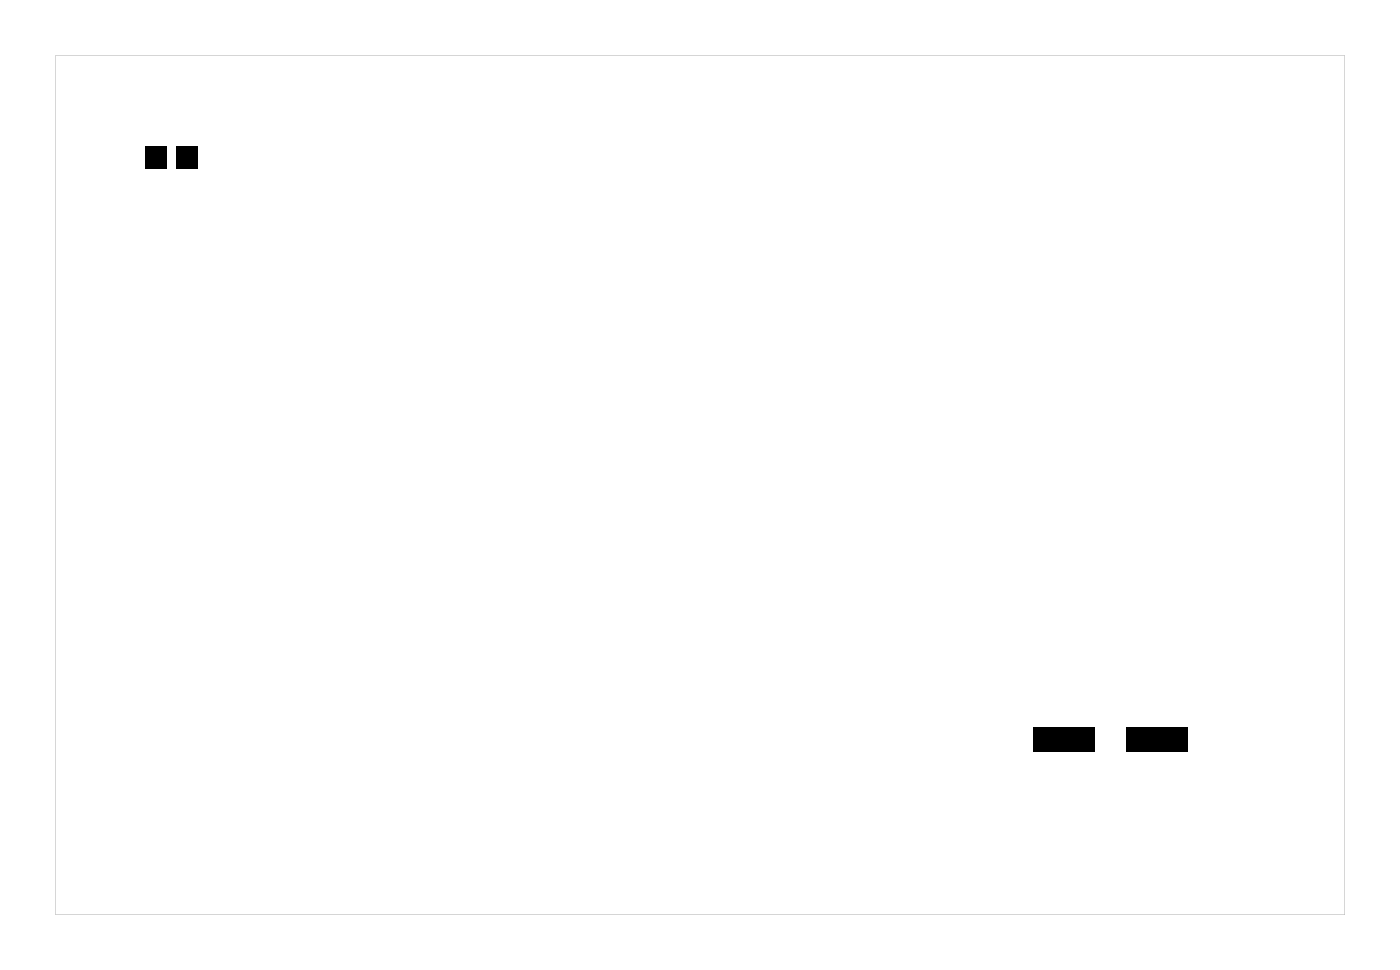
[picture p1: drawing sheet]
<svg xmlns="http://www.w3.org/2000/svg" width="92mm" height="63mm" viewBox="0 0 92 63" stroke-linecap="round" stroke-linejoin="round" font-family="sans-serif">
<g fill="#000">
<path d="M9.5 9.6h1.4v1.5h-1.4zM11.6 9.6h1.4v1.5h-1.4zM67.7 47.6h4v1.6h-4zM73.8 47.6h4v1.6h-4z"/>
<path d="M3.6 3.6h84.5v56.3h-84.5zM3.6 3.6v56.3h84.5v-56.3z"/>
</g>
</svg>
